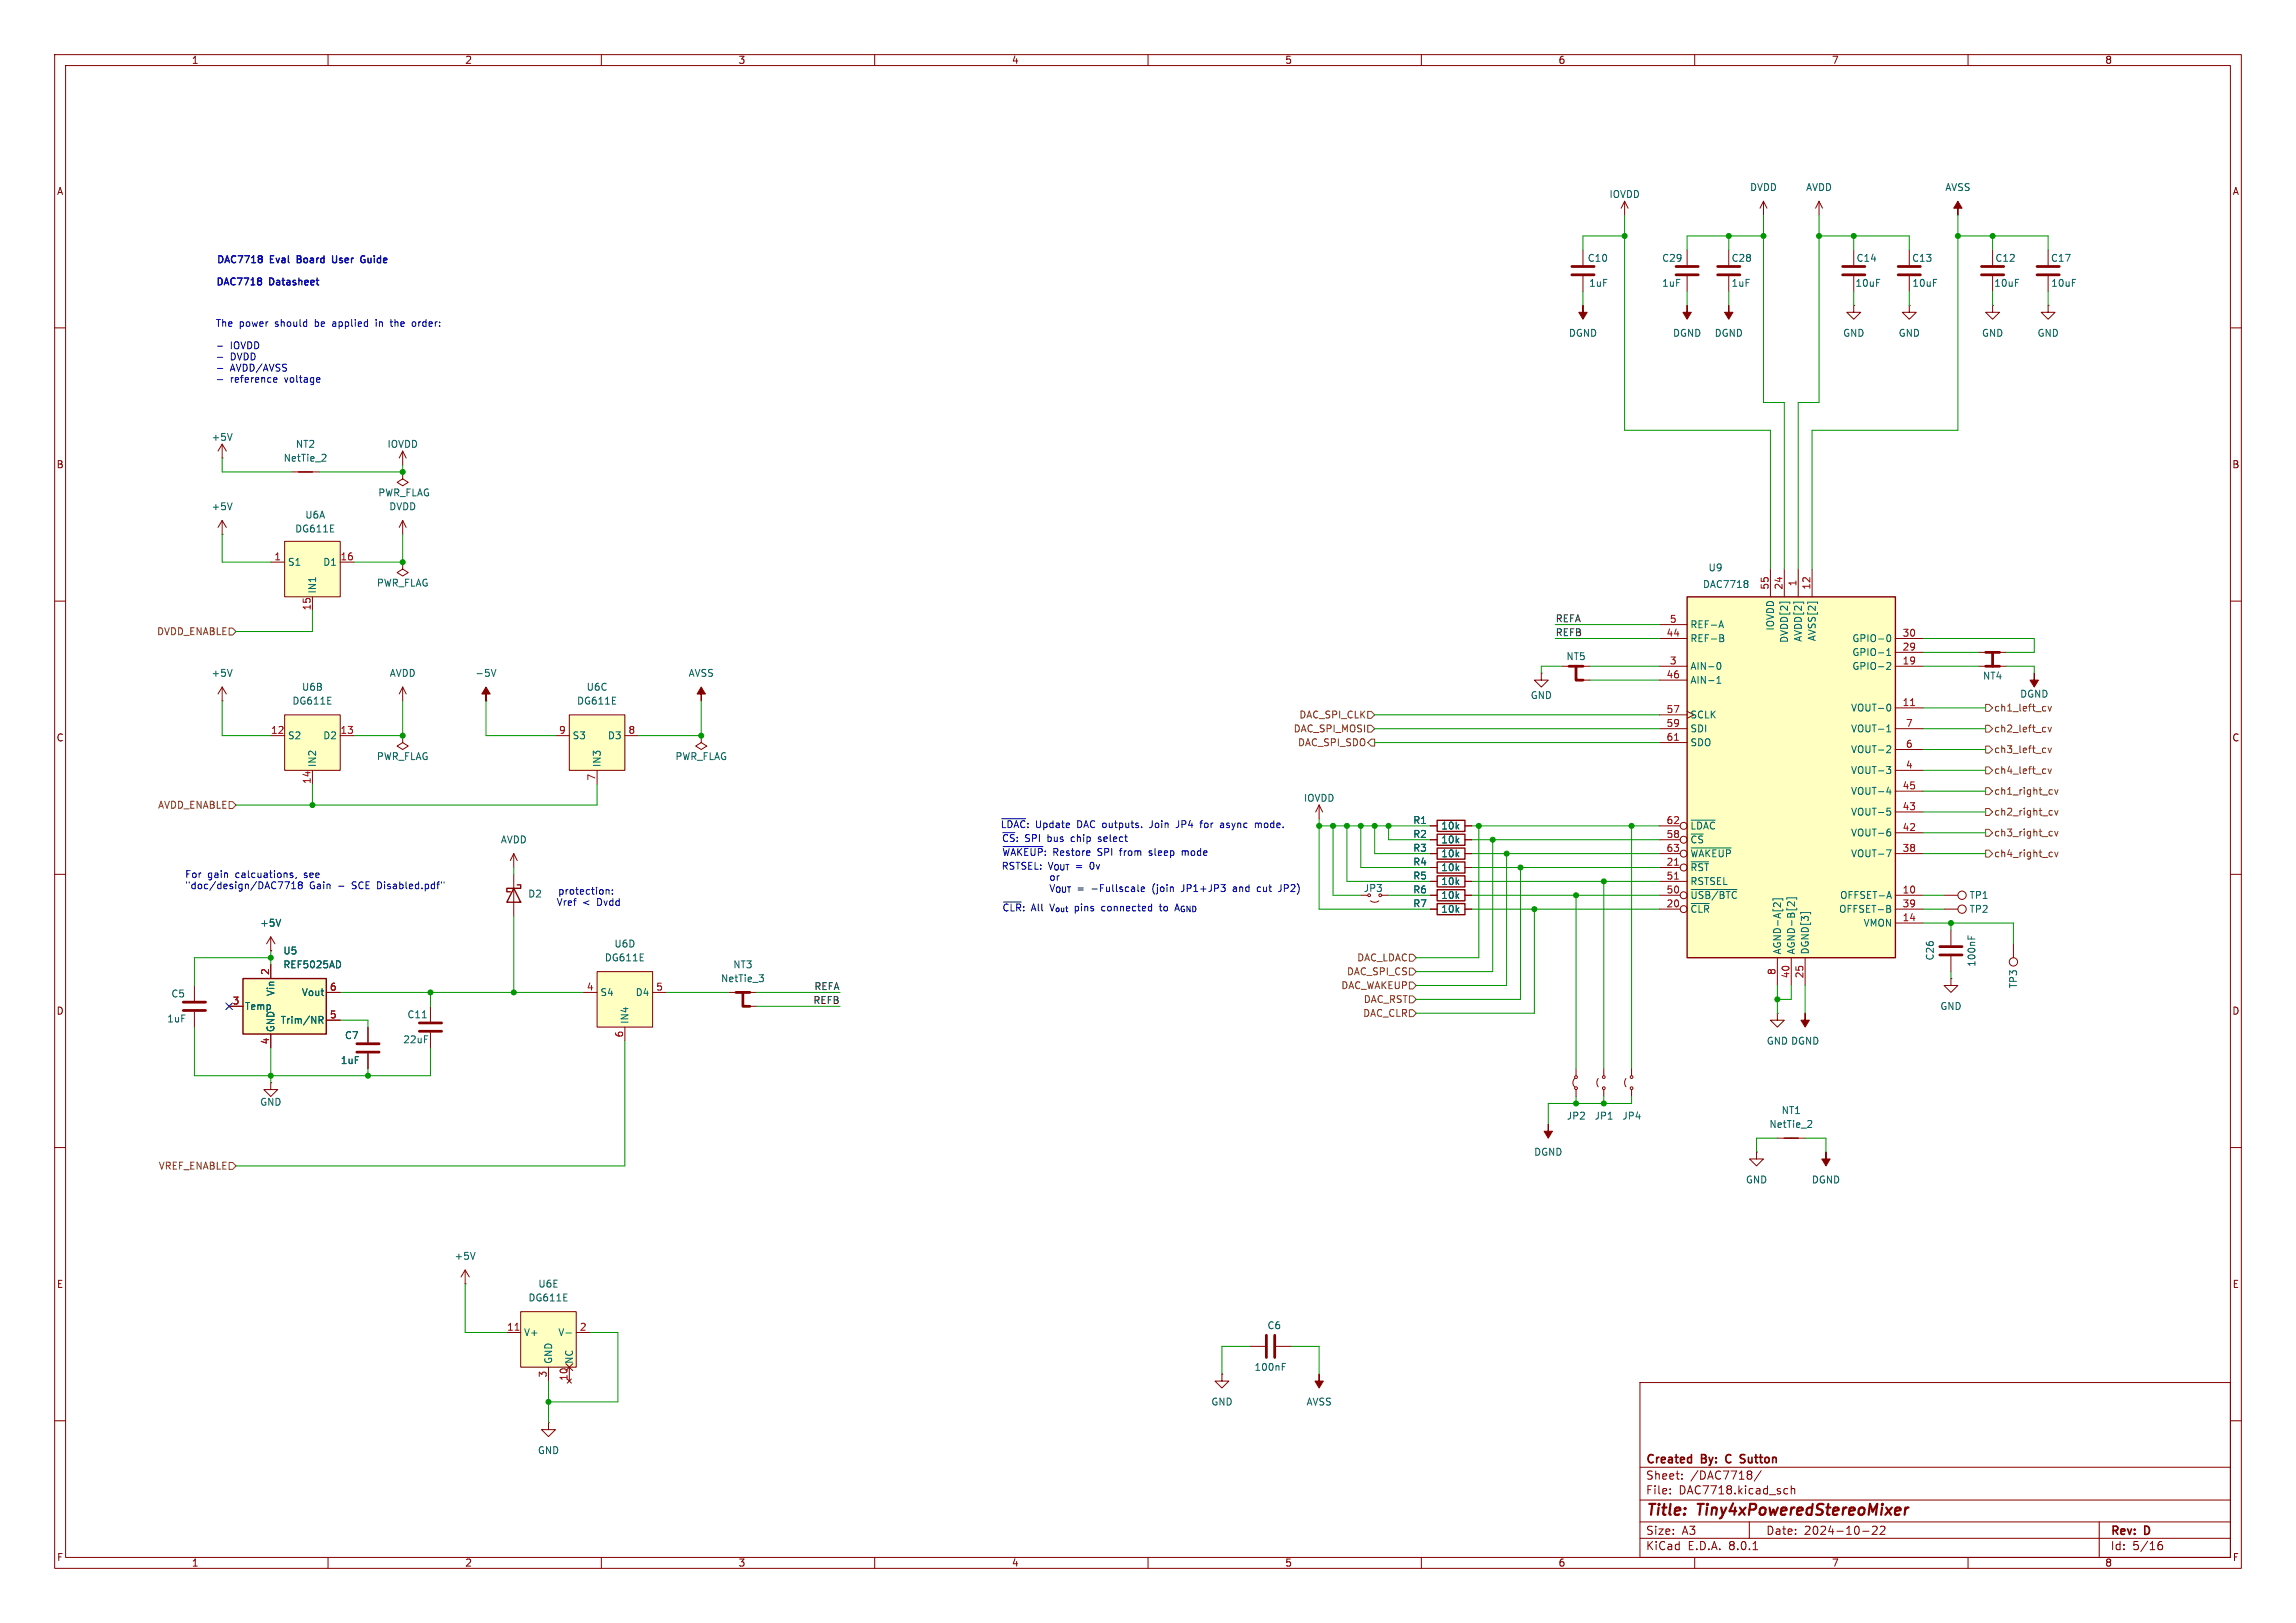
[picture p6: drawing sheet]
<svg xmlns="http://www.w3.org/2000/svg" width="420mm" height="297mm" viewBox="0 0 420 297" stroke-linecap="round" stroke-linejoin="round" font-family="sans-serif">
<defs><g id="words">
<g font-size="2.8" fill="#840000">
<text x="301" y="277.9">Title:</text>
<text x="310.6" y="277.9">Tiny4xPoweredStereoMixer</text>
</g>
<g font-size="2.1" fill="#840000">
<text x="301" y="268.2">Created</text>
<text x="311.3" y="268.2">By:</text>
<text x="316.4" y="268.2">C</text>
<text x="319.6" y="268.2">Sutton</text>
<text x="301" y="273.7">File:</text>
<text x="301" y="271">Sheet:</text>
<text x="307.1" y="273.7">DAC7718.kicad_sch</text>
<text x="309.2" y="271">/DAC7718/</text>
<text x="301" y="281.1">Size:</text>
<text x="307.6" y="281.1">A3</text>
<text x="323" y="281.1">Date:</text>
<text x="330" y="281.1">2024-10-22</text>
<text x="386" y="281.3">Rev:</text>
<text x="392.4" y="281.3">D</text>
<text x="301" y="283.9">KiCad</text>
<text x="308.7" y="283.9">E.D.A.</text>
<text x="316.3" y="283.9">8.0.1</text>
<text x="386" y="283.9">Id:</text>
<text x="390.1" y="283.9">5/16</text>
</g>
<g font-size="1.8" fill="#840000">
<text x="35" y="11.9">1</text>
<text x="85" y="11.9">2</text>
<text x="135" y="11.9">3</text>
<text x="185" y="11.9">4</text>
<text x="235" y="11.9">5</text>
<text x="285" y="11.9">6</text>
<text x="335" y="11.9">7</text>
<text x="385" y="11.9">8</text>
<text x="10.3" y="35.9">A</text>
<text x="408.3" y="35.9">A</text>
<text x="10.3" y="85.9">B</text>
<text x="408.2" y="85.9">B</text>
<text x="10.3" y="135.9">C</text>
<text x="408.2" y="135.9">C</text>
<text x="10.3" y="185.9">D</text>
<text x="408.2" y="185.9">D</text>
<text x="10.3" y="235.9">E</text>
<text x="408.3" y="235.9">E</text>
<text x="10.3" y="285.9">F</text>
<text x="35" y="286.9">1</text>
<text x="85" y="286.9">2</text>
<text x="135" y="286.9">3</text>
<text x="185" y="286.9">4</text>
<text x="235" y="286.9">5</text>
<text x="285" y="286.9">6</text>
<text x="335" y="286.9">7</text>
<text x="385" y="286.9">8</text>
<text x="408.3" y="285.9">F</text>
</g>
<g font-size="1.8" fill="#006464">
<text x="320" y="35.2">DVDD</text>
<text x="330.3" y="35.2">AVDD</text>
<text x="355.7" y="35.2">AVSS</text>
<text x="294.3" y="36.4">IOVDD</text>
<text x="290.3" y="48.1">C10</text>
<text x="290.6" y="52.7">1uF</text>
<text x="303.9" y="52.7">1uF</text>
<text x="303.9" y="48.1">C29</text>
<text x="316.6" y="52.7">1uF</text>
<text x="316.6" y="48.1">C28</text>
<text x="339.3" y="52.7">10uF</text>
<text x="339.5" y="48.1">C14</text>
<text x="349.7" y="48.1">C13</text>
<text x="349.7" y="52.7">10uF</text>
<text x="364.7" y="52.7">10uF</text>
<text x="364.9" y="48.1">C12</text>
<text x="375.1" y="48.1">C17</text>
<text x="375.1" y="52.7">10uF</text>
<text x="286.9" y="61.8">DGND</text>
<text x="305.9" y="61.8">DGND</text>
<text x="313.6" y="61.8">DGND</text>
<text x="337.1" y="61.8">GND</text>
<text x="347.2" y="61.8">GND</text>
<text x="362.5" y="61.8">GND</text>
<text x="372.6" y="61.8">GND</text>
<text x="38.6" y="80.9">+5V</text>
<text x="54" y="82.1">NT2</text>
<text x="70.8" y="82.1">IOVDD</text>
<text x="51.8" y="84.7">NetTie_2</text>
<text x="38.6" y="93.6">+5V</text>
<text x="55.7" y="95.1">U6A</text>
<text x="69.1" y="91">PWR_FLAG</text>
<text x="71.1" y="93.6">DVDD</text>
<text x="53.9" y="97.6">DG611E</text>
<text x="52.6" y="103.7">S1</text>
<text x="59" y="103.7">D1</text>
<text x="68.8" y="107.5">PWR_FLAG</text>
<text x="311.4" y="107.8">DAC7718</text>
<text x="312.4" y="104.7">U9</text>
<text x="58" y="108.7" transform="rotate(-90 58 108.7)">IN1</text>
<text x="309.1" y="117.7">REF-B</text>
<text x="309.1" y="115.2">REF-A</text>
<text x="324.7" y="115.5" transform="rotate(-90 324.7 115.5)">IOVDD</text>
<text x="327.3" y="117.7" transform="rotate(-90 327.3 117.7)">DVDD[2]</text>
<text x="329.8" y="117.6" transform="rotate(-90 329.8 117.6)">AVDD[2]</text>
<text x="332.3" y="117.4" transform="rotate(-90 332.3 117.4)">AVSS[2]</text>
<text x="338.7" y="117.7">GPIO-0</text>
<text x="38.6" y="124.1">+5V</text>
<text x="71.2" y="124.1">AVDD</text>
<text x="86.9" y="124.1">-5V</text>
<text x="125.9" y="124.1">AVSS</text>
<text x="286.4" y="121">NT5</text>
<text x="309.1" y="122.8">AIN-0</text>
<text x="309.1" y="125.3">AIN-1</text>
<text x="338.7" y="122.8">GPIO-2</text>
<text x="338.7" y="120.2">GPIO-1</text>
<text x="362.6" y="124.6">NT4</text>
<text x="53.4" y="129.1">DG611E</text>
<text x="55.1" y="126.6">U6B</text>
<text x="105.5" y="129.1">DG611E</text>
<text x="107.2" y="126.6">U6C</text>
<text x="279.9" y="128.1">GND</text>
<text x="309.1" y="131.7">SCLK</text>
<text x="338.5" y="130.4">VOUT-0</text>
<text x="369.4" y="127.9">DGND</text>
<text x="52.6" y="135.5">S2</text>
<text x="59" y="135.5">D2</text>
<text x="104.6" y="135.5">S3</text>
<text x="111.1" y="135.5">D3</text>
<text x="309.1" y="134.2">SDI</text>
<text x="309.1" y="136.8">SDO</text>
<text x="338.5" y="134.2">VOUT-1</text>
<text x="58" y="140.5" transform="rotate(-90 58 140.5)">IN2</text>
<text x="68.8" y="139.3">PWR_FLAG</text>
<text x="110.1" y="140.5" transform="rotate(-90 110.1 140.5)">IN3</text>
<text x="123.5" y="139.3">PWR_FLAG</text>
<text x="338.5" y="141.8">VOUT-3</text>
<text x="338.5" y="138">VOUT-2</text>
<text x="238.4" y="146.9">IOVDD</text>
<text x="338.5" y="149.5">VOUT-5</text>
<text x="338.5" y="145.6">VOUT-4</text>
<text x="91.5" y="154.5">AVDD</text>
<text x="258.4" y="151">R1</text>
<text x="258.4" y="153.5">R2</text>
<text x="263.5" y="152">10k</text>
<text x="263.5" y="154.5">10k</text>
<text x="309.1" y="154.5">~{CS}</text>
<text x="309.1" y="152">~{LDAC}</text>
<text x="338.5" y="153.3">VOUT-6</text>
<text x="258.4" y="161.1">R5</text>
<text x="258.4" y="158.6">R4</text>
<text x="258.4" y="156.1">R3</text>
<text x="263.5" y="159.6">10k</text>
<text x="263.5" y="157.1">10k</text>
<text x="309.1" y="159.6">~{RST}</text>
<text x="309.1" y="157.1">~{WAKEUP}</text>
<text x="338.5" y="157.1">VOUT-7</text>
<text x="96.5" y="164.4">D2</text>
<text x="249.4" y="163.4">JP3</text>
<text x="258.4" y="163.7">R6</text>
<text x="258.4" y="166.2">R7</text>
<text x="263.5" y="164.7">10k</text>
<text x="263.5" y="162.2">10k</text>
<text x="263.5" y="167.2">10k</text>
<text x="309.1" y="167.2">~{CLR}</text>
<text x="309.1" y="164.7">~{USB/BTC}</text>
<text x="309.1" y="162.2">RSTSEL</text>
<text x="336.3" y="167.2">OFFSET-B</text>
<text x="336.5" y="164.7">OFFSET-A</text>
<text x="360.2" y="164.7">TP1</text>
<text x="360.2" y="167.2">TP2</text>
<text x="47.5" y="169.8">+5V</text>
<text x="112.3" y="173.6">U6D</text>
<text x="340.8" y="169.8">VMON</text>
<text x="51.7" y="174.9">U5</text>
<text x="51.7" y="177.4">REF5025AD</text>
<text x="110.5" y="176.1">DG611E</text>
<text x="131.8" y="179.9">NetTie_3</text>
<text x="134" y="177.4">NT3</text>
<text x="326" y="174.8" transform="rotate(-90 326 174.8)">AGND-A[2]</text>
<text x="328.5" y="174.8" transform="rotate(-90 328.5 174.8)">AGND-B[2]</text>
<text x="331.1" y="174.8" transform="rotate(-90 331.1 174.8)">DGND[3]</text>
<text x="353.9" y="175.9" transform="rotate(-90 353.9 175.9)">C26</text>
<text x="361.5" y="177" transform="rotate(-90 361.5 177)">100nF</text>
<text x="31.3" y="182.7">C5</text>
<text x="44.7" y="185">Temp</text>
<text x="50.4" y="182.4" transform="rotate(-90 50.4 182.4)">Vin</text>
<text x="55.1" y="182.5">Vout</text>
<text x="109.7" y="182.5">S4</text>
<text x="116.2" y="182.5">D4</text>
<text x="354.8" y="185">GND</text>
<text x="369.2" y="181" transform="rotate(-90 369.2 181)">TP3</text>
<text x="30.5" y="187.3">1uF</text>
<text x="50.4" y="189" transform="rotate(-90 50.4 189)">GND</text>
<text x="51.2" y="187.6">Trim/NR</text>
<text x="63" y="190.3">C7</text>
<text x="73.7" y="191.1">22uF</text>
<text x="74.4" y="186.5">C11</text>
<text x="115.2" y="187.5" transform="rotate(-90 115.2 187.5)">IN4</text>
<text x="323.1" y="191.4">GND DGND</text>
<text x="62.2" y="194.9">1uF</text>
<text x="47.5" y="202.5">GND</text>
<text x="286.5" y="205.1">JP2</text>
<text x="291.6" y="205.1">JP1</text>
<text x="296.7" y="205.1">JP4</text>
<text x="323.6" y="206.6">NetTie_2</text>
<text x="325.8" y="204.1">NT1</text>
<text x="280.5" y="211.7">DGND</text>
<text x="319.3" y="216.8">GND</text>
<text x="331.3" y="216.8">DGND</text>
<text x="83.1" y="230.7">+5V</text>
<text x="96.6" y="238.4">DG611E</text>
<text x="98.4" y="235.8">U6E</text>
<text x="95.8" y="244.7">V+</text>
<text x="102" y="244.7">V-</text>
<text x="231.7" y="243.4">C6</text>
<text x="101.2" y="249.7" transform="rotate(-90 101.2 249.7)">GND</text>
<text x="105" y="249.7" transform="rotate(-90 105 249.7)">NC</text>
<text x="229.4" y="251.1">100nF</text>
<text x="221.5" y="257.4">GND</text>
<text x="238.9" y="257.4">AVSS</text>
<text x="98.3" y="266.3">GND</text>
</g>
<g font-size="1.8" fill="#0000c2">
<text x="39.4" y="52.6">DAC7718</text>
<text x="39.5" y="48.5">DAC7718</text>
<text x="49.3" y="52.6">Datasheet</text>
<text x="49.4" y="48.5">Eval</text>
<text x="54.8" y="48.5">Board</text>
<text x="61.8" y="48.5">User</text>
<text x="67.5" y="48.5">Guide</text>
<text x="39.4" y="60">The</text>
<text x="42.1" y="64.1">IOVDD</text>
<text x="43.7" y="60">power</text>
<text x="50.4" y="60">should</text>
<text x="57.9" y="60">be</text>
<text x="61.3" y="60">applied</text>
<text x="69.4" y="60">in</text>
<text x="72.3" y="60">the</text>
<text x="76.5" y="60">order:</text>
<text x="42.1" y="66.2">DVDD</text>
<text x="42.1" y="68.2">AVDD/AVSS</text>
<text x="42.1" y="70.2">reference</text>
<text x="52.2" y="70.2">voltage</text>
<text x="183" y="151.7">~{LDAC}:</text>
<text x="183.2" y="154.3">~{CS}:</text>
<text x="187.5" y="154.3">SPI</text>
<text x="189.4" y="151.7">Update</text>
<text x="191.7" y="154.3">bus</text>
<text x="196.2" y="154.3">chip</text>
<text x="197.2" y="151.7">DAC outputs.</text>
<text x="201.4" y="154.3">select</text>
<text x="210.8" y="151.7">Join</text>
<text x="215.9" y="151.7">JP4</text>
<text x="220.5" y="151.7">for</text>
<text x="224.3" y="151.7">async</text>
<text x="230.9" y="151.7">mode.</text>
<text x="33.8" y="160.9">For</text>
<text x="38" y="160.9">gain</text>
<text x="43.2" y="160.9">calcuations,</text>
<text x="55.9" y="160.9">see</text>
<text x="183.1" y="159.4">RSTSEL: V_{OUT} 0v</text>
<text x="183.2" y="156.8">~{WAKEUP}:</text>
<text x="192.6" y="156.8">Restore</text>
<text x="193.7" y="161.4">or</text>
<text x="196.9" y="159.4">=</text>
<text x="200.9" y="156.8">SPI</text>
<text x="205.1" y="156.8">from</text>
<text x="210.7" y="156.8">sleep</text>
<text x="216.9" y="156.8">mode</text>
<text x="33.8" y="162.9">&quot;doc/design/DAC7718</text>
<text x="56.6" y="162.9">Gain</text>
<text x="61.9" y="162.9">-</text>
<text x="64.7" y="162.9">SCE Disabled.pdf&quot;</text>
<text x="101.7" y="166">Vref</text>
<text x="102" y="163.9">protection:</text>
<text x="106.6" y="166">&lt;</text>
<text x="109.3" y="166">Dvdd</text>
<text x="183.3" y="167">~{CLR}:</text>
<text x="188.6" y="167">All</text>
<text x="192.2" y="167">V_{out}</text>
<text x="193.7" y="163.4">V_{OUT} -Fullscale</text>
<text x="196.9" y="167">pins</text>
<text x="202" y="167">connected</text>
<text x="212.8" y="167">to</text>
<text x="212.9" y="163.4">(join</text>
<text x="215.9" y="167">A_{GND}</text>
<text x="218.4" y="163.4">JP1+JP3</text>
<text x="228.1" y="163.4">and</text>
<text x="232.7" y="163.4">cut</text>
<text x="236.8" y="163.4">JP2)</text>
</g>
<g font-size="1.8" fill="#a90000">
<text x="50.1" y="102.6">1</text>
<text x="62.2" y="102.6">16</text>
<text x="323.6" y="108" transform="rotate(-90 323.6 108)">55</text>
<text x="326.1" y="108" transform="rotate(-90 326.1 108)">24</text>
<text x="328.7" y="107.4" transform="rotate(-90 328.7 107.4)">1</text>
<text x="331.2" y="108" transform="rotate(-90 331.2 108)">12</text>
<text x="56.9" y="111.8" transform="rotate(-90 56.9 111.8)">15</text>
<text x="304.8" y="116.6">44</text>
<text x="305.4" y="114">5</text>
<text x="347.9" y="119.1">29</text>
<text x="347.9" y="116.6">30</text>
<text x="304.8" y="124.2">46</text>
<text x="305.4" y="121.7">3</text>
<text x="347.9" y="121.7">19</text>
<text x="304.8" y="130.6">57</text>
<text x="347.9" y="129.3">11</text>
<text x="49.5" y="134.4">12</text>
<text x="62.2" y="134.4">13</text>
<text x="102.2" y="134.4">9</text>
<text x="114.9" y="134.4">8</text>
<text x="304.8" y="133.1">59</text>
<text x="304.8" y="135.6">61</text>
<text x="348.5" y="136.9">6</text>
<text x="348.5" y="133.1">7</text>
<text x="56.9" y="143.6" transform="rotate(-90 56.9 143.6)">14</text>
<text x="109" y="142.9" transform="rotate(-90 109 142.9)">7</text>
<text x="348.5" y="140.7">4</text>
<text x="347.9" y="148.3">43</text>
<text x="347.9" y="144.5">45</text>
<text x="304.8" y="153.4">58</text>
<text x="304.8" y="150.9">62</text>
<text x="304.8" y="156">63</text>
<text x="347.9" y="156">38</text>
<text x="347.9" y="152.1">42</text>
<text x="304.8" y="158.5">21</text>
<text x="304.8" y="161">51</text>
<text x="304.8" y="166.1">20</text>
<text x="304.8" y="163.6">50</text>
<text x="347.9" y="163.6">10</text>
<text x="347.9" y="166.1">39</text>
<text x="347.9" y="168.7">14</text>
<text x="49.3" y="178.5" transform="rotate(-90 49.3 178.5)">2</text>
<text x="324.9" y="178.5" transform="rotate(-90 324.9 178.5)">8</text>
<text x="327.4" y="179.1" transform="rotate(-90 327.4 179.1)">40</text>
<text x="329.9" y="179.1" transform="rotate(-90 329.9 179.1)">25</text>
<text x="42.5" y="183.9">3</text>
<text x="60.3" y="181.4">6</text>
<text x="107.2" y="181.4">4</text>
<text x="119.9" y="181.4">5</text>
<text x="49.3" y="191.2" transform="rotate(-90 49.3 191.2)">4</text>
<text x="60.3" y="186.4">5</text>
<text x="114" y="189.9" transform="rotate(-90 114 189.9)">6</text>
<text x="92.7" y="243.6">11</text>
<text x="106" y="243.6">2</text>
<text x="100.1" y="252.2" transform="rotate(-90 100.1 252.2)">3</text>
<text x="103.9" y="252.8" transform="rotate(-90 103.9 252.8)">10</text>
</g>
<g font-size="1.8" fill="#0f0f0f">
<text x="284.5" y="114">REFA</text>
<text x="284.5" y="116.5">REFB</text>
<text x="148.7" y="183.8">REFB</text>
<text x="148.9" y="181.3">REFA</text>
</g>
<g font-size="1.8" fill="#725600">
<text x="28.6" y="116.4">DVDD_ENABLE</text>
<text x="237.6" y="131.7">DAC_SPI_CLK</text>
<text x="364.7" y="130.4">ch1_left_cv</text>
<text x="236.6" y="134.2">DAC_SPI_MOSI</text>
<text x="237.3" y="136.8">DAC_SPI_SDO</text>
<text x="364.7" y="134.2">ch2_left_cv</text>
<text x="364.7" y="138">ch3_left_cv</text>
<text x="364.7" y="141.8">ch4_left_cv</text>
<text x="28.8" y="148.2">AVDD_ENABLE</text>
<text x="364.7" y="145.6">ch1_right_cv</text>
<text x="364.7" y="149.5">ch2_right_cv</text>
<text x="364.7" y="153.3">ch3_right_cv</text>
<text x="364.7" y="157.1">ch4_right_cv</text>
<text x="246.3" y="178.7">DAC_SPI_CS</text>
<text x="248.2" y="176.1">DAC_LDAC</text>
<text x="245.3" y="181.2">DAC_WAKEUP</text>
<text x="249.4" y="183.7">DAC_RST</text>
<text x="249.3" y="186.3">DAC_CLR</text>
<text x="28.9" y="214.2">VREF_ENABLE</text>
</g>
</g></defs>
<g fill="none" stroke="#840000" stroke-width=".18">
<path d="M10 10h400v277h-400zM12 12h396v273h-396zM60 10v2M110 10v2M160 10v2M210 10v2M260 10v2M310 10v2M360 10v2M297.2 36.8l.6 1.3M297.2 36.8v2.6M297.2 36.8l-.7 1.3"/>
<path d="M322.6 36.8l.6 1.3M322.6 36.8v2.6M322.6 36.8l-.7 1.3M332.7 36.8l.7 1.3M332.7 36.8v2.6M332.7 36.8l-.6 1.3M10 60h2M289.6 45.7v2.8M289.6 50.5v2.8M316.2 45.7v2.8M316.2 50.5v2.8M364.5 55.9v1.3h-1.3l1.3 1.2 1.3-1.2h-1.3"/>
<path d="M364.5 55.9h.1M364.5 45.7v2.8M364.5 50.5v2.8M374.6 55.9v1.3h-1.2l1.2 1.2 1.3-1.2h-1.3M374.6 55.9h.1M374.6 45.7v2.8M374.6 50.5v2.8M408 60h2M10 110h2M408 110h2M281.9 123.2v1.3h-1.2l1.2 1.2 1.3-1.2h-1.3M281.9 123.2h.1"/>
<path d="M10 160h2M241.3 147.3l-.6 1.3M241.3 147.3v2.6M241.3 147.3l.6 1.3M408 160h2M261.6 163.8h1.3M268 163.8h1.2M355.6 163.8h2.5M355.6 166.4h2.5M356.9 179.1v1.2h1.2l-1.2 1.3-1.3-1.3h1.3M356.9 179.1h.1M356.9 170.2v2.8"/>
<path d="M356.9 175v2.8M368.3 172.7v2.6M10 210h2M321.3 210.8v1.3h1.3l-1.3 1.3-1.3-1.3h1.3M321.3 210.8h.1M408 210h2M10 260h2M300 253h108v32h-108zM408 260h2M300 278.5h108M300 274.5h108M300 268.5h108"/>
<path d="M305.5 273.2v.2M305.5 272.5v.1M307.7 270.5v.2M307.7 269.8v.1M320 278.5v3M320.2 269.2l.2 .3-.2 .3 .2 .2v.4l-.2 .3M322.2 269.1l-1.3 1.9M326.6 272.4l.4 .1M327 273.3l-.4 .1M327.7 272.5l.2-.1 .3 .1 .1 .9M327.7 271.9v1.5M343.3 279.4v.5l-.9 .9h1"/>
<path d="M344.7 279.4v.5l-.8 .9h.9M384 278.5v6.5M60 285v2M110 285v2M160 285v2M210 285v2M260 285v2M300 281.5h108M310 285v2M320.7 283.6h.8M340.7 280.2h1.2M360 285v2"/>
<path d="M394.7 282.9l.3-.2h.4l.2 .2v.4l-.3 .3h-.3l-.3-.3M395.4 282.1a.6 .6 0 0 0-.7 .6"/>
<circle cx="358.9" cy="163.8" r=".76"/>
<circle cx="358.9" cy="166.4" r=".76"/>
<circle cx="368.3" cy="176" r=".76"/>
</g>
<path d="M348.5 275.9l-.1 1.3M349.1 275.9l-.4 .1-.2 .3" fill="none" stroke="#840000" stroke-width=".4"/>
<path d="M309.3 266.7l.1 .1M309.4 266.2v1.5M309.4 267.6l-.1 .1M315.8 266.4l-.1 .4 .1 .7M318.5 266.8l.5 .2M318.5 266.3h.7M319 267.6l-.5 .1" fill="none" stroke="#840000" stroke-width=".3"/>
<g fill="#840000" stroke="#840000" stroke-width=".18">
<path d="M372.1 123.2v1.3h.8l-.8 1.2-.8-1.2h.8z"/>
<path d="M289.6 55.9v1.3h.7l-.7 1.2-.8-1.2h.8z"/>
<path d="M334 210.8v1.3h.8l-.8 1.3-.8-1.3h.8z"/>
</g>
<path d="M287.5 48.8h4.1M287.5 50.3h4.1M314.2 48.8h4.1M314.2 50.3h4.1M362.5 48.8h4M362.5 50.3h4M372.6 48.8h4.1M372.6 50.3h4.1M354.8 173.2h4.1M354.8 174.8h4.1" fill="none" stroke="#840000" stroke-width=".51"/>
<path d="M262.9 162.8h5.1v2h-5.1z" fill="none" stroke="#840000" stroke-width=".25"/>
<path d="M360 171.2v.6M360.6 171.4v.4" fill="none" stroke="#006464" stroke-width=".18"/>
<path d="M308.6 109.2h38.1v66.1h-38.1z" fill="#ffffc2"/>
<path d="M308.6 109.2h38.1v66.1h-38.1zM262.9 157.7h5.1v2.1h-5.1zM262.9 160.3h5.1v2h-5.1zM262.9 165.4h5.1v2h-5.1z" fill="none" stroke="#840000" stroke-width=".25"/>
<g fill="none" stroke="#840000" stroke-width=".18">
<path d="M303.5 116.8h5.1M303.5 114.3h5.1M323.8 104.1v5.1M326.4 104.1v5.1M328.9 104.1v5.1M331.5 104.1v5.1M346.7 119.4h5.1M346.7 116.8h5.1M303.5 121.9h5.1M303.5 124.5h5.1M303.5 130.8h5.1M303.5 133.4h5.1"/>
<path d="M303.5 135.9h5.1M346.7 129.5h5.1M346.7 121.9h5.1M346.7 133.4h5.1M346.7 137.2h5.1M261.6 158.8h1.3M268 158.8h1.2M303.5 158.8h3.8M303.5 156.2h3.8M303.5 153.7h3.8M303.5 151.1h3.8M346.7 156.2h5.1"/>
<path d="M346.7 141h5.1M346.7 152.4h5.1M346.7 148.6h5.1M346.7 144.8h5.1M250.7 164.8l.7 .3 .8-.3M252.7 163.8h1.3M261.6 166.4h1.3M261.6 161.3h1.3M268 166.4h1.2M268 161.3h1.2M303.5 163.8h3.8M303.5 166.4h3.8"/>
<path d="M303.5 161.3h5.1M325.1 175.3v5M327.7 175.3v5M330.2 175.3v5M346.7 163.8h5.1M346.7 168.9h5.1M346.7 166.4h5.1M100.3 260.3v1.3h1.3l-1.3 1.3-1.2-1.3h1.2M100.3 260.3h.1"/>
<circle cx="308" cy="156.2" r=".63"/>
<circle cx="308" cy="158.7" r=".63"/>
<circle cx="308" cy="153.7" r=".63"/>
<circle cx="308" cy="151.1" r=".63"/>
<circle cx="250.4" cy="163.8" r=".25"/>
<circle cx="252.5" cy="163.8" r=".25"/>
<circle cx="308" cy="163.8" r=".63"/>
<circle cx="308" cy="166.4" r=".63"/>
</g>
<g fill="none" stroke="#006464" stroke-width=".18">
<path d="M314.5 114.5h.6M314.6 116.1l.6 .2 .1 .2-.3 .3M314.6 116.8h.4M314.8 113.6l.5 1.3M315 116.8l.3 .2v.3l-.7 .1M319.6 106.3l.1 .2-.1 .2M319.6 106.8l.1 .2-.1 .5M325.6 110.5v-.3h1.8v.3M330.7 110.2h1.8v.3M345.1 120h.8M345.1 119.1l.4-.4v1.3M345.3 116.3l.1-.2a.68 .68 0 0 1 .5 .7 .68 .68 0 0 1-.5 .6l-.1-.1"/>
<path d="M314.1 125h.7M314.1 124.1l.3-.3v1.2M314.2 121.4l.2-.2a.68 .68 0 0 1 .4 .7 .68 .68 0 0 1-.4 .6l-.2-.1M345.1 133.9h.8M345.2 121.3l.4-.1 .3 .4-.8 .9h.8M345.3 133l.2-.3v1.2M345.3 136.5h.4l.2 .3-.8 .9h.8M345.4 128.8a.68 .68 0 0 1 .5 .7 .68 .68 0 0 1-.5 .6M309.3 157.7h3.2M309.3 150.1h4.4M309.3 155.2h7.4M345.1 140.3h.8l-.5 .5 .4 .1 .1 .4-.3 .2h-.3"/>
<path d="M345.1 155.5h.8l-.5 1.3M345.1 144.9h.8M345.2 147.9h.6M345.3 148.4h.3l.3 .2-.2 .5-.4 .1M345.4 152.2l.3 .1 .2 .1-.1 .5-.4 .1M345.5 151.7h.2M345.7 144.5v.9M309.3 165.3h3.4M309.3 162.8h8.4M324.3 164.8v-.3h1.8v.3M325.7 165.2v.8l-.7-.7-.3-.1-.3 .3M326.8 164.6v-.3h1.9v.3"/>
<path d="M328.2 165v.8l-.9-.8-.3 .2v.4M329.4 167h1.8v.3M345.3 164h.6M345.6 163.1l.4 1.3M345.6 165.7l.2 .2-.2 .4 .2 .1 .1 .3-.3 .2h-.5"/>
</g>
<path d="M306.3 135.5h.7M349.5 129.1h.7M306.3 158.3h.7M306.3 160.9h.7" fill="none" stroke="#a90000" stroke-width=".18"/>
<path d="M308.6 55.9v1.3h.8l-.8 1.2-.8-1.2h.8z" fill="#840000" stroke="#840000" stroke-width=".18"/>
<path d="M109.2 177.8h10.2v10.2h-10.2z" fill="#ffffc2"/>
<path d="M109.2 177.8h10.2v10.2h-10.2zM106.7 181.6h2.5M114.3 188v2.5M119.4 181.6h2.5M85.1 234.9h.1M85.1 232.4l-.8 1.3M85.1 232.4v2.5M85.1 232.4l.8 1.3" fill="none" stroke="#840000" stroke-width=".18"/>
<path d="M86.9 229.2l-.4 1.2" fill="none" stroke="#006464" stroke-width=".18"/>
<path d="M95.2 240h10.2v10.2h-10.2z" fill="#ffffc2"/>
<g fill="none" stroke="#840000" stroke-width=".18">
<path d="M308.6 45.7v2.8M308.6 50.5v2.8M339.1 55.9v1.3h-1.3l1.3 1.2 1.3-1.2h-1.3M339.1 55.9h.1M339.1 45.7v2.8M339.1 50.5v2.8M349.2 55.9v1.3h-1.2l1.2 1.2 1.3-1.2h-1.3M349.2 55.9h.1M349.2 45.7v2.8M349.2 50.5v2.8M73.7 86.4v1.2l1 .7-1 .6-1.1-.6 1.1-.7M73.7 86.4h.1"/>
<path d="M73.7 82.6l-.7 1.2M73.7 82.6v2.5M73.7 82.6l.6 1.2M361.9 119.4h5.1M285.7 121.9h5.1M288.3 124.5h2.5M361.9 121.9h5.1M78.7 184.2v2.7M78.7 189v2.8M288 197.4a1.08 1.08 0 0 0 0 1.5M288.3 195.6v1.3M288.3 199.4v1.3"/>
<path d="M292.4 197.4l-.3 .7 .3 .8M293.4 195.6v1.3M293.4 199.4v1.3M297.4 197.4l-.2 .7 .2 .8M298.4 195.6v1.3M298.4 199.4v1.3M325.1 185.4v1.3h1.3l-1.3 1.3-1.3-1.3h1.3M325.1 185.4h.1M325.1 208.3h5.1M92.7 243.8h2.5M95.2 240h10.2v10.2h-10.2zM100.3 250.2v2.5"/>
<path d="M103.5 249.6l1.3 1.2M104.1 250.2v2.5M104.8 249.6l-1.3 1.2M105.4 243.8h2.5"/>
<circle cx="288.3" cy="197.1" r=".25"/>
<circle cx="288.3" cy="199.1" r=".25"/>
<circle cx="293.4" cy="197.1" r=".25"/>
<circle cx="293.4" cy="199.1" r=".25"/>
<circle cx="298.4" cy="199.1" r=".25"/>
<circle cx="298.4" cy="197.1" r=".25"/>
</g>
<path d="M94.2 243.4h.7" fill="none" stroke="#a90000" stroke-width=".18"/>
<path d="M77.3 186.3h.7M331.2 205l.2 .3-.1 .3-.7 .7h.8M103.5 243.9h1" fill="none" stroke="#006464" stroke-width=".18"/>
<g fill="none" stroke="#840000" stroke-width=".51">
<path d="M306.6 50.3h4M306.6 48.8h4M337.1 50.3h4M337.1 48.8h4M347.2 50.3h4.1M347.2 48.8h4.1M363.2 119.4h2.6M364.5 119.4v2.5M287 121.9h2.6M288.3 121.9v2.6h1.3M363.2 121.9h2.6M76.7 188.7h4.1"/>
<path d="M76.7 187.2h4.1"/>
</g>
<path d="M326.4 208.3h2.5" fill="none" stroke="#840000" stroke-width=".25"/>
<g fill="#840000" stroke="#840000" stroke-width=".18">
<path d="M330.2 185.4v1.3h.8l-.8 1.3-.8-1.3h.8z"/>
<path d="M283.2 205.7v1.3h.8l-.8 1.3-.8-1.3h.8z"/>
<path d="M316.2 55.9v1.3h.8l-.8 1.2-.7-1.2h.7z"/>
<path d="M358.1 36.8l.8 1.3h-.8v1.3v-1.3h-.7z"/>
</g>
<path d="M52.1 99.1h10.1v10.1h-10.1z" fill="#ffffc2"/>
<g fill="none" stroke="#840000" stroke-width=".18">
<path d="M40.6 97.8h.1M40.6 95.3l-.7 1.2M40.6 95.3v2.5M40.6 95.3l.8 1.2M52.1 99.1h10.1v10.1h-10.1zM53.3 86.4h5.1M73.7 95.3l-.7 1.2M73.7 95.3v2.5M73.7 95.3l.6 1.2M49.5 102.9h2.6M57.1 109.2v2.6M62.2 102.9h2.6"/>
<path d="M73.7 102.9v1.2l1 .7-1 .6-1.1-.6 1.1-.7M73.7 102.9h.1M67.3 188v2.8M67.3 192.8v2.8M223.5 251.5v1.2h1.3l-1.3 1.3-1.3-1.3h1.3M223.5 251.5h.1M228.6 246.4h2.8M233.4 246.4h2.8"/>
</g>
<path d="M54.6 86.4h2.5" fill="none" stroke="#840000" stroke-width=".25"/>
<path d="M42.5 92l-.5 1.3M59.4 83.1l.2 .3v.3l-.8 .7h.8M234.6 250.1h.4M234.6 249.5h.6" fill="none" stroke="#006464" stroke-width=".18"/>
<path d="M241.3 251.5v1.2h.8l-.8 1.3-.8-1.3h.8z" fill="#840000" stroke="#840000" stroke-width=".18"/>
<path d="M65.3 192.5h4M65.3 191h4M231.6 244.3v4.1M233.2 244.3v4.1" fill="none" stroke="#840000" stroke-width=".51"/>
<path d="M44.4 179.1h15.3v10.1h-15.3z" fill="#ffffc2"/>
<path d="M44.4 179.1h15.3v10.1h-15.3zM94 162.6l1.2 2.5h-2.5zM94.6 161.9h.6v.7h-2.5v.6h.6" fill="none" stroke="#840000" stroke-width=".25"/>
<g fill="none" stroke="#840000" stroke-width=".18">
<path d="M73.7 134.6v1.3l1 .6-1 .7-1.1-.7 1.1-.6M73.7 134.6h.1M73.7 125.7l-.7 1.3M73.7 125.7v2.6M73.7 125.7l.6 1.3M94 156.2l-.7 1.3M94 156.2v2.6M94 156.2l.6 1.3M49.5 174h.1M49.5 171.5v2.5M49.5 176.5v2.6M49.5 171.5l-.7 1.2"/>
<path d="M49.5 171.5l.8 1.2M94 160v7.6M35.6 180.3v2.8M35.6 185.2v2.8M41.9 184.2h2.5M49.5 198.1v1.3h1.3l-1.3 1.3-1.2-1.3h1.2M49.5 198.1h.1M49.5 189.2v2.6M59.7 186.7h2.5M59.7 181.6h2.5"/>
</g>
<path d="M51.3 168.2l-.4 1.3M62.2 176l.1 .4-.1 .5M58.4 186h.5l.2 .2-.1 .4-.6 .1M58.7 186.7l.4 .6" fill="none" stroke="#006464" stroke-width=".18"/>
<path d="M33.5 184.9h4.1M33.5 183.4h4.1" fill="none" stroke="#840000" stroke-width=".51"/>
<path d="M52.1 130.8h10.1v10.2h-10.1z" fill="#ffffc2"/>
<g fill="none" stroke="#840000" stroke-width=".18">
<path d="M40.6 83.8h.1M40.6 81.3v2.5M40.6 81.3l-.7 1.3M40.6 81.3l.8 1.3M40.6 128.3h.1M40.6 125.7l-.7 1.3M40.6 125.7v2.6M40.6 125.7l.8 1.3M49.5 134.6h2.6M52.1 130.8h10.1v10.2h-10.1zM62.2 134.6h2.6M88.9 128.3h.1"/>
<path d="M57.1 141v2.5"/>
</g>
<path d="M42.5 79.3l-.5 1.3M42.5 122.5l-.5 1.3M89.9 122.5l.4 1.3 .4-1.3" fill="none" stroke="#006464" stroke-width=".18"/>
<path d="M88.9 125.7l.8 1.3h-.8v1.3v-1.3h-.8z" fill="#840000" stroke="#840000" stroke-width=".18"/>
<path d="M104.1 130.8h10.2v10.2h-10.2z" fill="#ffffc2"/>
<g fill="none" stroke="#840000" stroke-width=".18">
<path d="M101.6 134.6h2.5M104.1 130.8h10.2v10.2h-10.2zM114.3 134.6h2.5M128.3 134.6v1.3l1 .6-1 .7-1-.7 1-.6M128.3 134.6h.1M109.2 141v2.5M261.6 151.1h1.3M261.6 153.7h1.3M261.6 156.2h1.3M261.6 158.8h1.3M268 151.1h1.2M268 153.7h1.2"/>
<path d="M268 156.2h1.2M268 158.8h1.2M49.5 174h.1M49.5 176.5v2.6M261.6 163.8h1.3M261.6 161.3h1.3M261.6 166.4h1.3M268 163.8h1.2M268 161.3h1.2M268 166.4h1.2M41.9 184.2h2.5M49.5 189.2v2.6"/>
<path d="M59.7 181.6h2.5M59.7 186.7h2.5M67.3 188v2.8M67.3 192.8v2.8M133.3 181.6h5.1M135.9 184.2h2.5"/>
</g>
<path d="M128.3 125.7l.7 1.3h-.7v1.3v-1.3h-.8z" fill="#840000" stroke="#840000" stroke-width=".18"/>
<path d="M262.9 150.1h5.1v2h-5.1zM262.9 152.7h5.1v2h-5.1zM262.9 155.2h5.1v2h-5.1z" fill="none" stroke="#840000" stroke-width=".25"/>
<path d="M134.6 181.6h2.6M135.9 181.6v2.6h1.3" fill="none" stroke="#840000" stroke-width=".51"/>
<path d="M51.3 168.2l-.4 1.3M62.2 176l.1 .4-.1 .5M138.9 178.4h.7l-.4 .5M139.5 178.9l.1 .2-.1 .5M58.4 186h.5l.2 .2-.1 .4-.6 .1M58.7 186.7l.4 .6" fill="none" stroke="#006464" stroke-width=".18"/>
<g fill="none" stroke="#725600" stroke-width=".18">
<path d="M41.9 114.9h.6l.7 .7-.7 .6h-.6zM250.2 132.7h.6l.7 .7-.7 .6h-.6zM250.2 130.2h.6l.7 .6-.7 .6h-.6zM250.8 135.3h.7v1.2h-.7l-.6-.6zM363.2 136.5h.7l.6 .7-.6 .6h-.7zM363.2 128.9h.7l.6 .6-.6 .7h-.7zM363.2 132.7h.7l.6 .7-.6 .6h-.7zM374.6 136.9l.3 .8 .3-.8M374.6 129.3l.3 .8 .3-.8M374.6 133.1l.3 .8 .3-.8M41.9 146.7h.6l.7 .6-.7 .7h-.6zM363.2 140.3h.7l.6 .7-.6 .6h-.7z"/>
<path d="M363.2 144.1h.7l.6 .7-.6 .6h-.7zM363.2 148h.7l.6 .6-.6 .6h-.7zM363.2 151.8h.7l.6 .6-.6 .6h-.7zM363.2 155.6h.7l.6 .6-.6 .6h-.7zM374.6 140.7l.3 .8 .3-.8M375.3 144.5l.1 .1M375.3 148.3l.1 .1M375.3 152.1l.1 .1M375.3 155.9l.1 .1M375.4 145.3l-.1 .1M375.4 149.1l-.1 .1M375.4 152.9l-.1 .1"/>
<path d="M375.4 156.7l-.1 .1M375.8 144.5l.4 .9 .3-.9M375.8 148.3l.4 .9 .3-.9M375.8 152.1l.4 .9 .3-.9M375.8 155.9l.4 .9 .3-.9M257.8 179.7h.6l.7 .6-.7 .7h-.6zM257.8 177.2h.6l.7 .6-.7 .6h-.6zM257.8 174.6h.6l.7 .7-.7 .6h-.6zM257.8 184.8h.6l.7 .6-.7 .7h-.6zM257.8 182.2h.6l.7 .7-.7 .6h-.6zM41.9 212.7h.6l.7 .7-.7 .6h-.6z"/>
</g>
<g fill="none" stroke="#0000c2" stroke-width=".18">
<path d="M68.8 58.5v.1M68.8 58.9v.8M71.3 58.9h.5M71.5 58.5v1.1l.3 .1M75.9 58.9h-.3l-.2 .2 .1 .6h.4M39.8 63.3h.9M39.8 65.4h.9M39.8 67.4h.9M39.8 69.5h.9M50.1 69.9h.5M50.1 69.2l.4-.1 .2 .3-.6 .1M58.3 69.1l.2 .3-.6 .1"/>
<path d="M58.5 69.9l-.2 .1M53.5 159.8h-.3l-.1 .1v.2l.4 .1v.3h-.4M183.2 149.8h4.4M183.5 154.9h7.3M199.3 155.8l.1 .2-.6 .1M208.8 151.3v.2M215.4 151.4l-.3 .1M216.2 155.7v.8M216.4 155.7l-.2 .1M219.5 150.6h.5M220 150.2l-.3 .2v1.1M223.3 150.7h.5"/>
<path d="M223.8 150.9l-.4 .1-.2 .2 .2 .3 .4-.1M229.6 150.7l.4-.1 .2 .2M229.6 150.6v.9M230.2 150.8v.7M230.4 150.6l-.2 .2M51.7 161.4l-.5 1.2M52.9 161.4l-.5 1.2M53.4 162.6h.7M53.4 161.7l.3-.3v1.2M54.2 160.5l-.1 .3M54.8 161.9l-.2 .3v.3l.2 .1h.2l.3-.2v-.2l-.3-.3M54.8 161.9l-.2-.2 .2-.3h.2l.3 .2-.3 .3"/>
<path d="M54.8 161.9h.2M80.8 161.4v.2M81.2 161.4v.2M110.9 162.8v.8M110.9 162.9l.2-.1 .3 .1v.7M112 163.5v.1M112 162.9v.1M183.5 165.1h3.3M192.1 161.9l.4 1.3 .4-1.3M192.4 160.3l-.2 .2v.4l.2 .2h.3l.1-.2v-.4l-.2-.2M210.5 165.9h.2M210.7 165.4v1.3"/>
<path d="M210.7 166.6l-.2 .1M211.2 161.7a1.46 1.46 0 0 0 0 1.9M211.7 161.9v.1M211.7 162.3v1.1l-.2 .2M212 165.9h.5M212.5 162.3l-.2 .3v.3l.2 .3M215 166.3h.6M215.3 165.4l-.4 1.3M217.9 162.1l-.3-.2h-.4v1.3M217.9 162.3l-.3 .3h-.4M226.1 162.4l.1 .8M226.2 163.1l-.1 .1"/>
<path d="M226.2 162.6l-.1 .1M226.8 162.3v.9M226.8 162.4l.2-.1 .3 .1v.8M231.7 162.3v.9M231.7 163l-.2 .2M232.1 162.3h.5M235.6 162v.4M236.3 161.9l-.1 .1M236.8 162.4l-.7 .8h.8"/>
</g>
<path d="M47.6 50.9l.2 .2-.2 .3 .2 .3v.2l-.2 .2M47.7 46.8l.3 .2-.3 .4 .2 .1 .1 .3-.3 .3M60.8 46.8v1l.2 .2 .3 .1M66.2 46.9h.5M66.5 47.5h.3v.5l-.3 .1-.3-.1" fill="none" stroke="#0000c2" stroke-width=".25"/>
<g fill="none" stroke="#009600" stroke-width=".18">
<path d="M297.2 39.4v39.3h26.6v25.4M322.6 39.4v34.3h3.8v30.4M332.7 39.4v34.3h-3.8v30.4M358.1 39.4v39.3h-26.6v25.4M289.6 53.3v2.6M297.2 43.2h-7.6v2.5M308.6 53.3v2.6M316.2 43.2v2.5M316.2 53.3v2.6M322.6 43.2h-14v2.5M332.7 43.2h16.5v2.5M339.1 43.2v2.5"/>
<path d="M339.1 53.3v2.6M349.2 53.3v2.6M358.1 43.2h16.5v2.5M364.5 43.2v2.5M364.5 53.3v2.6M374.6 53.3v2.6M40.6 83.8v2.6h12.7M40.6 97.8v5.1h8.9M73.7 85.1v1.3h-15.3M73.7 97.8v5.1h-8.9M57.1 111.8v3.8h-13.9M284.5 114.3h19"/>
<path d="M284.5 116.8h19M351.8 116.8h20.3v2.6h-5.1M351.8 119.4h10.1M40.6 128.3v6.3h8.9M73.7 128.3v6.3h-8.9M88.9 128.3v6.3h12.7M128.3 128.3v6.3h-11.5M251.5 133.4h52M251.5 130.8h52M251.5 135.9h52M285.7 121.9h-3.8v1.3M290.8 121.9h12.7"/>
<path d="M290.8 124.5h12.7M351.8 121.9h10.1M351.8 133.4h11.4M351.8 137.2h11.4M351.8 129.5h11.4M367 121.9h5.1v1.3M57.1 143.5v3.8M94 158.8v1.2M109.2 143.5v3.8h-66M241.3 151.1h20.3M241.3 149.9v16.5h20.3M243.8 151.1v12.7h5.1"/>
<path d="M246.4 151.1v10.2h15.2M248.9 151.1v7.7h12.7M251.5 151.1v5.1h10.1M254 151.1v2.6h7.6M269.2 151.1h34.3M269.2 153.7h34.3M269.2 158.8h34.3M269.2 156.2h34.3M270.5 151.1v24.2h-11.4M273 153.7v24.1h-13.9M275.6 156.2v24.1h-16.5M278.1 158.8v24.1h-19"/>
<path d="M298.4 151.1v44.5M351.8 141h11.4M351.8 144.8h11.4M351.8 152.4h11.4M351.8 156.2h11.4M351.8 148.6h11.4M49.5 174v2.5M49.5 175.3h-13.9v5M94 167.6v14M254 163.8h7.6M269.2 161.3h34.3M269.2 166.4h34.3"/>
<path d="M269.2 163.8h34.3M280.7 166.4v19h-21.6M288.3 163.8v31.8M293.4 161.3v34.3M351.8 168.9h16.5v3.8M351.8 166.4h3.8M351.8 163.8h3.8M356.9 168.9v1.3M356.9 177.8v1.3M35.6 188v8.9h43.1v-5.1M49.5 191.8v6.3M62.2 186.7h5.1v1.3"/>
<path d="M62.2 181.6h44.5M67.3 195.6v1.3M78.7 181.6v2.6M114.3 190.5v22.9h-71.1M121.9 181.6h11.4M138.4 181.6h15.3M138.4 184.2h15.3M325.1 180.3v5.1M327.7 180.3v2.6h-2.6M330.2 180.3v5.1M288.3 200.7v1.2M293.4 200.7v1.2"/>
<path d="M298.4 200.7v1.2h-15.2v3.8M325.1 208.3h-3.8v2.5M330.2 208.3h3.8v2.5M85.1 234.9v8.9h7.6M100.3 252.7v7.6M107.9 243.8h5.1v12.7h-12.7M228.6 246.4h-5.1v5.1M236.2 246.4h5.1v5.1"/>
</g>
<path d="M41.3 183.5l1.2 1.3M42.5 183.5l-1.2 1.3" fill="none" stroke="#000084" stroke-width=".18"/>
<g fill="#009600" stroke="#009600" stroke-width=".18">
<circle cx="356.9" cy="168.9" r=".46"/>
<circle cx="278.1" cy="158.8" r=".46"/>
<circle cx="275.6" cy="156.2" r=".46"/>
<circle cx="280.7" cy="166.4" r=".46"/>
<circle cx="288.3" cy="201.9" r=".46"/>
<circle cx="364.5" cy="43.2" r=".46"/>
<circle cx="358.1" cy="43.2" r=".46"/>
<circle cx="339.1" cy="43.2" r=".46"/>
<circle cx="332.7" cy="43.2" r=".46"/>
<circle cx="316.2" cy="43.2" r=".46"/>
<circle cx="322.6" cy="43.2" r=".46"/>
<circle cx="297.2" cy="43.2" r=".46"/>
<circle cx="288.3" cy="163.8" r=".46"/>
<circle cx="298.4" cy="151.1" r=".46"/>
<circle cx="293.4" cy="201.9" r=".46"/>
<circle cx="293.4" cy="161.3" r=".46"/>
<circle cx="325.1" cy="182.9" r=".46"/>
<circle cx="246.4" cy="151.1" r=".46"/>
<circle cx="248.9" cy="151.1" r=".46"/>
<circle cx="254" cy="151.1" r=".46"/>
<circle cx="251.5" cy="151.1" r=".46"/>
<circle cx="270.5" cy="151.1" r=".46"/>
<circle cx="243.8" cy="151.1" r=".46"/>
<circle cx="241.3" cy="151.1" r=".46"/>
<circle cx="49.5" cy="196.9" r=".46"/>
<circle cx="49.5" cy="175.3" r=".46"/>
<circle cx="78.7" cy="181.6" r=".46"/>
<circle cx="73.7" cy="102.9" r=".46"/>
<circle cx="73.7" cy="134.6" r=".46"/>
<circle cx="57.1" cy="147.3" r=".46"/>
<circle cx="128.3" cy="134.6" r=".46"/>
<circle cx="273" cy="153.7" r=".46"/>
<circle cx="67.3" cy="196.9" r=".46"/>
<circle cx="100.3" cy="256.5" r=".46"/>
<circle cx="94" cy="181.6" r=".46"/>
<circle cx="73.7" cy="86.4" r=".46"/>
</g>
<use href="#words"/>
</svg>
